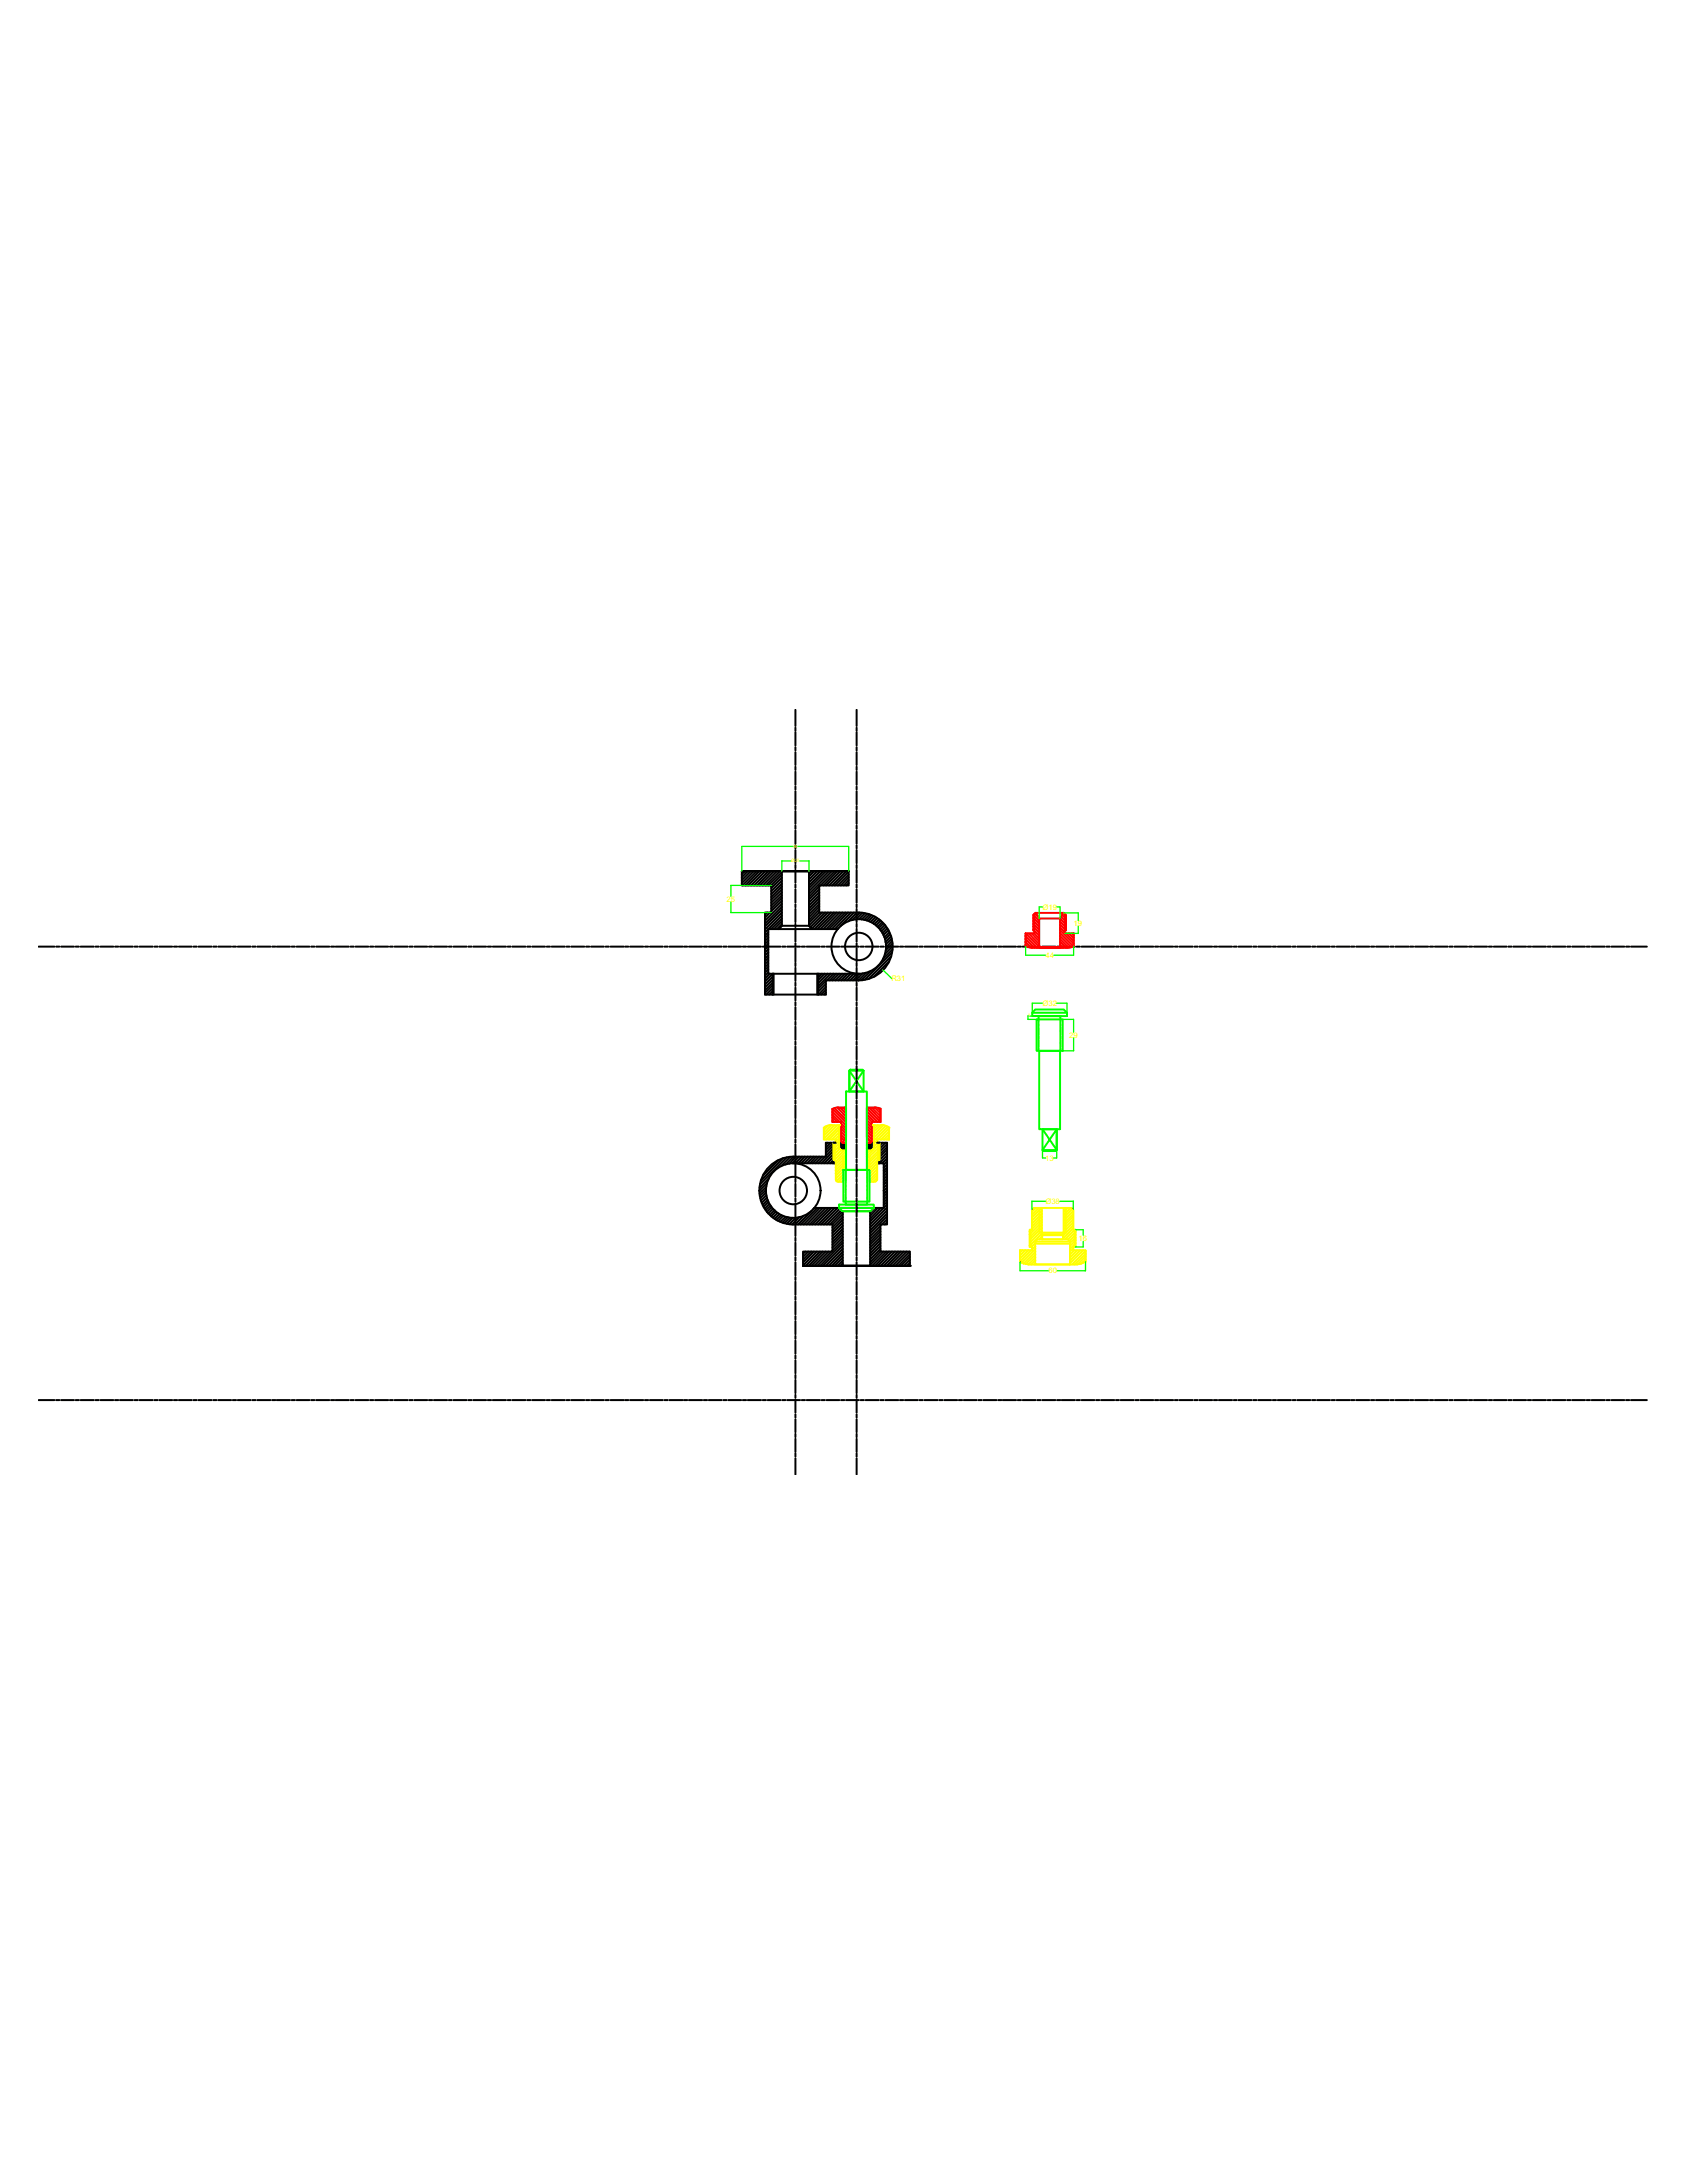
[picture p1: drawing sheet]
<svg xmlns="http://www.w3.org/2000/svg" width="216mm" height="279mm" viewBox="0 0 216 279" stroke-linecap="round" stroke-linejoin="round" font-family="sans-serif">
<defs><g id="words">
<g font-size="1" fill="#ff0">
<text x="93" y="115.4">25</text>
<text x="133.4" y="116.4">Ø19</text>
<text x="137.4" y="118.5">19</text>
<text x="114.1" y="125.6">R31</text>
<text x="133.8" y="122.6">44</text>
<text x="133.4" y="128.7">Ø32</text>
<text x="136.8" y="132.8">29</text>
<text x="133.8" y="148.5">13</text>
<text x="133.8" y="154.1">Ø38</text>
<text x="138" y="158.8">16</text>
<text x="134.2" y="163">60</text>
</g>
<g font-size=".6" fill="#ff0">
<text x="101.2" y="110.4">Ø25</text>
<text x="101.5" y="108.5">98</text>
<text x="131.6" y="130.2">3</text>
</g>
</g></defs>
<!-- layer: 0 -->
<g fill="none" stroke="#000" stroke-width=".25">
<path d="M101.8 90.8v2.1M101.8 93.1v.5M101.8 93.7v1.7M101.8 95.6v.5M101.8 96.3v1.6M101.8 98.1v.5M101.8 98.8v1.7M109.6 90.8v2.1M109.6 93.1v.5M109.6 93.7v1.7M109.6 95.6v.5M109.6 96.3v1.6"/>
<path d="M109.6 98.1v.5M109.6 98.8v1.7M94.9 111.5v1.8h3.8v3.5h-.8v10.5h7.8v-1.8h4.2l1-1M95 111.5h-.1M95.4 111.5l-.5 .4M95.7 111.5l-.8 .8M96.1 111.5l-1.2 1.1M96.5 111.5l-1.6 1.5M96.8 111.5l-1.8 1.8M97.2 111.5l-1.8 1.8M97.6 111.5l-1.9 1.8M97.9 111.5l-1.8 1.8"/>
<path d="M98.2 116.8l-.3 .3M98.3 111.5l-1.8 1.8M98.3 119.3l-.4 .4M98.3 119.6l-.4 .5M98.5 116.8l-.6 .7M98.7 111.5l-1.8 1.8M99 111.5l-1.8 1.8M99.4 111.5l-1.8 1.8M99.8 111.5l-1.8 1.8M100.1 118.5h3.4l.5 .4h-4.4zM100.1 111.6l-1.8 1.7M100.1 112l-1.4 1.3"/>
<path d="M100.1 112.4l-1.4 1.3M100.1 112.7l-1.4 1.3M100.1 113.1l-1.4 1.3M100.1 113.5l-1.4 1.3M100.1 113.8l-1.4 1.3M100.1 114.2l-1.4 1.3M100.1 114.6l-1.4 1.3M100.1 114.9l-1.4 1.4M100.1 115.3l-1.4 1.3M100.1 115.7l-2.2 2.2M100.1 116.1l-2.2 2.1M100.1 116.4l-2.2 2.2"/>
<path d="M100.1 116.8l-2.2 2.2M100.1 117.2l-2.2 2.1M100.1 117.6l-1.4 1.3M100.1 117.9l-1.1 1M100.1 118.3l-.7 .6M101.8 100.7v.3M101.8 101.3v1.7M101.8 103.2v.4M101.8 103.8v1.7M101.8 105.7v.4M101.8 106.3v1.7M101.8 108.2v.4"/>
<path d="M101.8 108.8v1.7M101.8 110.7v.4M101.8 111.3v1.7M101.8 113.2v.4M101.8 113.8v1.7M101.8 115.7v.4M101.8 116.3v1.7M101.8 118.2v.5M101.8 118.9v1.6M103.9 111.5l-.4 .3M104.2 111.5l-.7 .7M104.6 111.5l-1.1 1.1"/>
<path d="M104.8 113.5l-1.3 1.3M104.8 113.8l-1.3 1.3M104.8 114.2l-1.3 1.3M104.8 114.6l-1.3 1.3M104.8 114.9l-1.3 1.4M104.8 115.3l-1.3 1.3M104.8 115.7l-1.3 1.3M104.8 116l-1.3 1.4M104.8 116.4l-1.3 1.4M104.8 116.8l-1.3 1.3M104.8 116.8h5.1M105 111.5l-1.5 1.4"/>
<path d="M105.2 116.8l-1.7 1.7M105.4 111.5l-1.9 1.8M105.6 116.8l-1.9 1.9M105.7 111.5l-2.2 2.2M105.9 116.8l-2 2.1M106.1 111.5l-2.6 2.5M106.3 116.8l-2 2.1M106.5 111.5l-3 2.9M106.7 116.8l-2.1 2.1M106.8 111.5l-1.8 1.8M107 116.8l-2 2.1M107.2 111.5l-1.8 1.8"/>
<path d="M107.2 118.9h-3.2l-.5-.4v-7h-3.4v7l-.5 .4h-1.3v5.7h6.3M107.3 118.8l-.1 .1M107.4 116.8l-2 2.1M107.6 111.5l-1.9 1.8M107.8 116.8l-2.1 2.1M107.9 111.5l-1.8 1.8M108.2 116.8l-2.1 2.1M108.3 111.5l-1.8 1.8M108.5 116.8l-2 2.1M108.6 111.5h-13.7h13.7M108.6 111.5v1.8h-3.8v3.5M108.6 111.5l-1.8 1.8"/>
<path d="M108.6 111.9l-1.4 1.4M108.6 112.3l-1 1M108.6 112.6l-.6 .7M108.6 113l-.3 .3M108.9 116.8l-2.1 2.1M109.3 116.8l-1.7 1.7M109.6 100.7v.3M109.6 101.3v1.7M109.6 103.2v.4M109.6 103.8v1.7M109.6 105.7v.4M109.6 106.3v1.7"/>
<path d="M109.6 108.2v.4M109.6 108.8v1.7M109.6 110.7v.4M109.6 111.3v1.7M109.6 113.2v.4M109.6 113.8v1.7M109.6 115.7v.4M109.6 116.3v1.7M109.6 118.2v.5M109.6 118.9v1.6M109.7 116.8l-1.1 1.1M109.9 116.8a4.3 4.3 0 0 1 4.3 4.3 4.3 4.3 0 0 1-4.3 4.4"/>
<path d="M110 116.8l-.9 .9M110.3 116.8l-.8 .9M110.7 116.9l-.8 .7M111 117l-.7 .7M111.3 117.1l-.7 .6M111.5 117.1l-.6 .7M111.8 117.3l-.6 .6M112 117.4l-.6 .6M112.3 117.5l-.6 .7M112.5 117.7l-.6 .6M112.7 117.9l-.6 .5M112.9 118l-.6 .6"/>
<path d="M113.1 118.2l-.6 .6M113.2 118.4l-.6 .6M113.4 118.6l-.6 .6M113.6 118.8l-.7 .7M113.7 119.1l-.6 .6M113.8 119.3l-.6 .7M113.9 119.6l-.6 .6M114 119.8l-.7 .8M4.9 121.2h2.1M7.2 121.2h.4M7.8 121.2h1.7M9.7 121.2h.4"/>
<path d="M10.3 121.2h1.7M12.2 121.2h.4M12.9 121.2h1.6M14.7 121.2h.4M15.4 121.2h1.6M17.2 121.2h.4M17.9 121.2h1.6M19.8 121.2h.4M20.4 121.2h1.6M22.3 121.2h.4M22.9 121.2h1.6M24.8 121.2h.4"/>
<path d="M25.4 121.2h1.7M27.3 121.2h.4M27.9 121.2h1.7M29.8 121.2h.4M30.4 121.2h1.7M32.3 121.2h.4M32.9 121.2h1.7M34.8 121.2h.4M35.4 121.2h1.7M37.3 121.2h.4M38 121.2h1.6M39.8 121.2h.4"/>
<path d="M40.5 121.2h1.6M42.4 121.2h.4M43 121.2h1.6M44.9 121.2h.4M45.5 121.2h1.6M47.4 121.2h.4M48 121.2h1.7M49.9 121.2h.4M50.5 121.2h1.7M52.4 121.2h.4M53 121.2h1.7M54.9 121.2h.4"/>
<path d="M55.5 121.2h1.7M57.4 121.2h.4M58 121.2h1.7M59.9 121.2h.5M60.6 121.2h1.6M62.4 121.2h.5M63.1 121.2h1.7M65 121.2h.3M65.6 121.2h1.7M67.5 121.2h.4M68.1 121.2h1.7M70 121.2h.4"/>
<path d="M70.6 121.2h1.7M72.5 121.2h.4M73.1 121.2h1.7M75 121.2h.4M75.6 121.2h1.7M77.5 121.2h.4M78.1 121.2h1.7M80 121.2h.4M80.6 121.2h1.7M82.5 121.2h.5M83.2 121.2h1.6M85 121.2h.5"/>
<path d="M85.7 121.2h1.7M87.5 121.2h.5M88.2 121.2h1.7M90.1 121.2h.4M90.7 121.2h1.7M92.6 121.2h.4M93.2 121.2h1.7M95.1 121.2h.4M95.7 121.2h1.7M97.6 121.2h.4M98.2 121.2h1.7M98.3 120l-.4 .4"/>
<path d="M98.3 120.4l-.4 .4M98.3 120.8l-.4 .4M98.3 121.1l-.4 .4M98.3 121.5l-.4 .4M98.3 121.9l-.4 .4M98.3 122.3l-.4 .4M98.3 122.6l-.4 .4M98.3 123l-.4 .4M98.3 123.4l-.4 .4M98.3 123.7l-.4 .4M98.3 124.1l-.4 .4M98.3 124.5l-.4 .4"/>
<path d="M98.5 124.6l-.6 .7M98.9 125.3v-.7h.1v2.7M98.9 124.6l-1 1M98.9 125l-1 1M98.9 125.4l-1 1M98.9 125.8l-1 .9M98.9 126.1l-1 1M98.9 126.5l-.8 .8M98.9 126.9l-.4 .4M98.9 127.3h-.1M98.9 125.5v.9M98.9 126.6v.7"/>
<path d="M100.1 121.2h.4M100.7 121.2h1.7M101.8 120.7v.5M101.8 121.4v1.7M101.8 123.2v.5M101.8 123.9v1.7M101.8 125.8v.4M101.8 126.4v1.7M101.8 128.3v.4M101.8 128.9v1.7M101.8 130.8v.4M101.8 131.4v1.7"/>
<path d="M101.8 133.3v.4M101.8 133.9v1.7M101.8 135.8v.4M101.8 136.4v1.7M101.8 138.3v.4M101.8 138.9v1.7M102.6 121.2h.4M103.2 121.2h1.7M104.6 124.6h.1v.7M104.6 124.6v2.7M104.7 125.5v.9M104.7 126.6v.7"/>
<path d="M104.7 124.6h5.2M104.8 124.6l-.1 .1M105.1 121.2h.5M105.2 124.6l-.5 .5M105.5 124.6l-.8 .8M105.7 125.6l-1 .9M105.7 125.9l-1 1M105.7 126.3l-.9 1M105.7 126.7l-.6 .6M105.7 127l-.2 .3M105.8 121.2h1.6M105.9 124.6l-1.2 1.2"/>
<path d="M106.3 124.6l-1.6 1.6M106.7 124.6l-.9 .9M107 124.6l-.8 .9M107.4 124.6l-.9 .9M107.6 121.2h.5M107.8 124.6l-.9 .9M108.1 124.6l-.8 .9M108.3 121.2h1.6M108.5 124.6l-.8 .9M108.9 124.6l-.9 .9M109.2 124.6l-.8 .9M109.6 124.6l-.8 .9"/>
<path d="M109.6 120.7v.5M109.6 121.4v1.7M109.6 123.2v.5M109.6 123.9v1.7M109.6 125.8v.4M109.6 126.4v1.7M109.6 128.3v.4M109.6 128.9v1.7M109.6 130.8v.4M109.6 131.4v1.7M109.6 133.3v.4M109.6 133.9v1.7"/>
<path d="M109.6 135.8v.4M109.6 136.4v1.7M109.6 138.3v.4M109.6 138.9v1.7M110 124.6l-.8 .9M110.1 121.2h.5M110.4 124.6l-.9 .9M110.8 121.2h1.7M111.5 124.2l-1.2 1.2M112.7 121.2h.4M113.3 121.2h1.7M113.8 123.1l-2 1.9"/>
<path d="M114 122.5l-2.8 2.8M114.1 120.1l-.7 .8M114.1 122l-3.4 3.4M114.2 120.4l-.8 .8M114.2 120.8l-.8 .8M114.2 121.1l-1 1M114.2 121.5l-1.2 1.2M115.2 121.2h.4M115.8 121.2h1.7M117.7 121.2h.4M118.3 121.2h1.7M120.2 121.2h.4"/>
<path d="M120.8 121.2h1.7M122.7 121.2h.4M123.3 121.2h1.7M125.2 121.2h.4M125.8 121.2h1.7M127.7 121.2h.5M128.3 121.2h1.7M130.2 121.2h.5M130.9 121.2h1.6M132.7 121.2h.5M133.4 121.2h1.7M135.3 121.2h.4"/>
<path d="M135.9 121.2h1.7M137.8 121.2h.4M138.4 121.2h1.7M140.3 121.2h.4M140.9 121.2h1.7M142.8 121.2h.4M143.4 121.2h1.7M145.3 121.2h.4M146 121.2h1.6M147.8 121.2h.4M148.4 121.2h1.7M150.4 121.2h.3"/>
<path d="M150.9 121.2h1.7M152.9 121.2h.4M153.5 121.2h1.6M155.3 121.2h.5M156 121.2h1.7M157.9 121.2h.4M158.5 121.2h1.7M160.4 121.2h.4M161 121.2h1.7M162.9 121.2h.4M163.5 121.2h1.7M165.4 121.2h.4"/>
<path d="M166 121.2h1.7M167.9 121.2h.4M168.6 121.2h1.6M170.4 121.2h.4M171.1 121.2h1.6M172.9 121.2h.4M173.6 121.2h1.6M175.5 121.2h.4M176.1 121.2h1.6M178 121.2h.4M178.6 121.2h1.7M180.5 121.2h.4"/>
<path d="M181.1 121.2h1.7M183 121.2h.4M183.6 121.2h1.7M185.5 121.2h.4M186.1 121.2h1.7M188 121.2h.4M188.6 121.2h1.7M190.5 121.2h.5M191.2 121.2h1.6M193 121.2h.4M193.7 121.2h1.6M195.5 121.2h.4"/>
<path d="M196.2 121.2h1.7M198.1 121.2h.4M198.7 121.2h1.6M200.6 121.2h.4M201.2 121.2h1.6M203.1 121.2h.4M203.7 121.2h1.7M205.6 121.2h.4M206.2 121.2h1.7M208.1 121.2h.4M208.7 121.2h2.1M98 152.7l-.7 .7"/>
<path d="M98 152.3l-.8 .8M98.1 153l-.7 .7M98.1 151.9l-.9 .8M98.2 153.3l-.7 .7M98.2 151.4l-1 1M98.2 153.6l-.6 .6M98.3 153.8l-.6 .6M98.4 150.8l-1.2 1.2M98.5 154.1l-.6 .6M98.6 154.3l-.6 .6M98.7 154.5l-.5 .6M98.9 154.7l-.6 .6"/>
<path d="M99.1 154.9l-.6 .6M99.3 155.1l-.6 .6M99.5 155.2l-.6 .6M99.6 148.5l-2 2M99.7 155.4l-.6 .6M100 155.5l-.7 .6M100.2 148.3l-2.8 2.8M100.2 155.6l-.6 .7M100.5 155.7l-.6 .7M100.7 148.1l-3.4 3.5M100.8 155.8l-.7 .7M101.1 155.9l-.7 .6"/>
<path d="M101.1 148.1l-1.2 1.2M101.5 155.9l-.8 .7M101.5 148.9h5.2M101.5 156.7h5M101.5 148a4.3 4.3 0 0 0-4.3 4.4 4.3 4.3 0 0 0 4.3 4.3M101.8 140.8v.5M101.8 141.5v1.6M101.8 143.3v.5M101.8 144v1.6M101.8 145.8v.5M101.8 146.5v1.7M101.8 148.4v.4"/>
<path d="M101.8 149v1.7M101.8 150.9v.4M101.8 151.5v1.7M101.8 153.4v.4M101.8 154v1.7M101.8 155.9v.4M101.8 156.5v1.7M101.8 158.4v.4M101.8 159v1.7M101.9 155.9l-.9 .8M101.9 148l-.9 .9M102.3 148l-.9 .9"/>
<path d="M102.3 155.8l-.9 .9M102.6 148l-.8 .9M102.9 155.6l-1.1 1.1M103 148l-.8 .9M103.4 148l-.9 .9M103.7 148l-.8 .9M103.9 155l-1.8 1.7M104.1 148l-.8 .9M104.5 148l-.8 .9M104.6 154.6l-2.1 2.1M104.8 148l-.8 .9M104.9 154.6l-2 2.1"/>
<path d="M105.2 148l-.8 .9M105.3 154.6l-2.1 2.1M105.6 148l-.8 .9M105.7 154.6l-2.1 2.1M105.9 146.3l-.2 .2M106.1 154.6l-2.1 2.1M106.3 146.3l-.6 .6M106.4 154.6l-2.1 2.1M106.5 156.7v3.5h-3.7v1.8M106.7 148.2v.7h.1M106.7 148.8l-.1 .1M106.7 148.5l-.5 .4"/>
<path d="M106.7 148.1l-.8 .8M106.7 147.7l-1.2 1.2M106.7 147.3l-1.6 1.6M106.7 147l-1 1M106.7 146.6l-1 1M106.7 146.9v-.6l-1 .9M106.7 147.2v.8M106.8 154.6l-2.1 2.1M106.8 146.3v2.6M106.8 148.9h.2M107 146.3h-1.3v1.7h-4.2l-1 1.1M107.2 154.6l-2.1 2.1"/>
<path d="M107.4 146.7l.5 .5M107.4 146.3l.9 .9M107.4 145.9l.9 1M107.4 145.5l.1 .2M107.4 145.2l.1 .1M107.4 144.8l.1 .1M107.4 144.4l.1 .2M107.4 144.1l.1 .1M107.5 154.7l-2.1 2M107.5 144.1l-.1 .1M107.5 144.5l-.1 .1M107.5 144.9l-.1 .1"/>
<path d="M107.5 145.2l-.1 .2M107.5 145.6l-.1 .1M107.5 146l-.1 .1M107.6 154.9l-1.8 1.8M107.7 146.1l-.3 .4M107.9 155h3.5v7h-3.5zM107.9 159.9l-2.2 2.1M107.9 159.5l-2.6 2.5M107.9 159.1l-2.9 2.9M107.9 158.8l-1.4 1.3M107.9 158.4l-1.4 1.3M107.9 158l-1.4 1.3"/>
<path d="M107.9 157.6l-1.4 1.4M107.9 157.3l-1.4 1.3M107.9 156.9l-1.4 1.3M107.9 156.5l-1.4 1.3M107.9 156.1l-1.4 1.4M107.9 155.8l-1.4 1.3M107.9 155.4l-1.4 1.3M107.9 155l-1.7 1.7M108 146.3l-.6 .6M108.1 146.3l.2 .2M108.3 146.3l-.8 .8M108.3 146.7l-.6 .5"/>
<path d="M108.3 147l-.2 .2M109.6 140.8v.5M109.6 141.5v1.6M109.6 143.3v.5M109.6 144v1.6M109.6 145.8v.5M109.6 146.5v1.7M109.6 148.4v.4M109.6 149v1.7M109.6 150.9v.4M109.6 151.5v1.7M109.6 153.4v.4"/>
<path d="M109.6 154v1.7M109.6 155.9v.4M109.6 156.5v1.7M109.6 158.4v.4M109.6 159v1.7M110.9 146.9l.3 .3M110.9 146.5l.7 .7M111 146.3l.8 .7M111.3 146.3l-.4 .3M111.4 146.3l.4 .4M111.6 146.1l.2 .2M111.7 145.8l.1 .2"/>
<path d="M111.7 145.1l.1 .1M111.7 144.7l.1 .2M111.7 144l.1 .1M111.8 144.2l-.1 .2 .1 .1M111.8 144.6l-.1 .1M111.8 144.9l-.1 .2M111.8 145.3l-.1 .2 .1 .1M111.8 145.7l-.1 .1M111.8 146.1l-.9 .9M111.8 146.4l-.7 .8M111.8 146.8l-.4 .4M112 154.6l-.6 .6"/>
<path d="M112.3 148.9h.8v5.7h-8.9l-.1 .1M112.3 146.3h1.2v10.4h-.8v3.5h3.7v1.8M112.3 154.6l-.9 1M112.4 146.3v2.6h.2v-.7M112.6 146.3v.6M112.6 147.2v.8M112.6 146.3h.1M112.7 159.9l-1.3 1.3M112.7 159.5l-1.3 1.3M112.7 159.1l-1.3 1.3M112.7 158.7l-1.3 1.4M112.7 158.4l-1.3 1.3"/>
<path d="M112.7 158l-1.3 1.3M112.7 157.6l-1.3 1.4M112.7 157.3l-1.3 1.3M112.7 156.9l-1.3 1.3M112.7 154.6l-1.3 1.4M112.9 146.3l-.3 .3M113.3 146.3l-.7 .7M113.5 156.4l-.3 .3M113.5 156l-.7 .7M113.5 155.7l-2.1 2.1M113.5 155.3l-2.1 2.2M113.5 154.9l-2.1 2.2"/>
<path d="M113.5 154.6l-2.1 2.1M113.5 154.2l-2.1 2.1M113.5 153.8l-.4 .4M113.5 153.5l-.4 .4M113.5 153.1l-.4 .4M113.5 152.7l-.4 .4M113.5 152.4l-.4 .4M113.5 152l-.4 .4M113.5 151.6l-.4 .4M113.5 151.2l-.4 .4M113.5 150.9l-.4 .4M113.5 150.5l-.4 .4"/>
<path d="M113.5 150.1l-.4 .4M113.5 149.7l-.4 .5M113.5 149.4l-.4 .4M113.5 149l-.4 .4M113.5 148.6l-.4 .5M113.5 148.3l-.6 .6M113.5 147.9l-.9 1M113.5 147.5l-.9 1M113.5 147.2l-.9 .9M113.5 146.8l-.9 1M113.5 146.4l-.9 1M4.9 179.2h2.1"/>
<path d="M7.2 179.2h.4M7.8 179.2h1.7M9.7 179.2h.4M10.3 179.2h1.7M12.2 179.2h.4M12.9 179.2h1.6M14.7 179.2h.4M15.4 179.2h1.6M17.2 179.2h.4M17.9 179.2h1.6M19.8 179.2h.4M20.4 179.2h1.6"/>
<path d="M22.3 179.2h.4M22.9 179.2h1.6M24.8 179.2h.4M25.4 179.2h1.7M27.3 179.2h.4M27.9 179.2h1.7M29.8 179.2h.4M30.4 179.2h1.7M32.3 179.2h.4M32.9 179.2h1.7M34.8 179.2h.4M35.4 179.2h1.7"/>
<path d="M37.3 179.2h.4M38 179.2h1.6M39.8 179.2h.4M40.5 179.2h1.6M42.4 179.2h.4M43 179.2h1.6M44.9 179.2h.4M45.5 179.2h1.6M47.4 179.2h.4M48 179.2h1.7M49.9 179.2h.4M50.5 179.2h1.7"/>
<path d="M52.4 179.2h.4M53 179.2h1.7M54.9 179.2h.4M55.5 179.2h1.7M57.4 179.2h.4M58 179.2h1.7M59.9 179.2h.5M60.6 179.2h1.6M62.4 179.2h.5M63.1 179.2h1.7M65 179.2h.3M65.6 179.2h1.7"/>
<path d="M67.5 179.2h.4M68.1 179.2h1.7M70 179.2h.4M70.6 179.2h1.7M72.5 179.2h.4M73.1 179.2h1.7M75 179.2h.4M75.6 179.2h1.7M77.5 179.2h.4M78.1 179.2h1.7M80 179.2h.4M80.6 179.2h1.7"/>
<path d="M82.5 179.2h.5M83.2 179.2h1.6M85 179.2h.5M85.7 179.2h1.7M87.5 179.2h.5M88.2 179.2h1.7M90.1 179.2h.4M90.7 179.2h1.7M92.6 179.2h.4M93.2 179.2h1.7M95.1 179.2h.4M95.7 179.2h1.7"/>
<path d="M97.6 179.2h.4M98.2 179.2h1.7M100.1 179.2h.4M100.7 179.2h1.7M101.8 160.9v.4M101.8 161.5v1.7M101.8 163.4v.4M101.8 164v1.7M101.8 165.9v.5M101.8 166.6v1.6M101.8 168.4v.5M101.8 169.1v1.7"/>
<path d="M101.8 171v.4M101.8 171.6v1.7M101.8 173.5v.4M101.8 174.1v1.7M101.8 176v.4M101.8 176.6v1.7M101.8 178.5v.4M101.8 179.1v1.7M102.6 179.2h.4M102.8 162h13.6h-13.6M103.1 160.2l-.3 .3M103.2 179.2h1.7"/>
<path d="M103.4 160.2l-.6 .7M103.8 160.2l-1 1M104.2 160.2l-1.4 1.4M104.5 160.2l-1.7 1.8M104.9 160.2l-1.8 1.8M105.1 179.2h.5M105.3 160.2l-1.8 1.8M105.6 160.2l-1.8 1.8M105.8 179.2h1.6M106 160.2l-1.8 1.8M106.4 160.2l-1.8 1.8M107.6 179.2h.5"/>
<path d="M107.9 161.7l-.3 .3M107.9 161.3l-.7 .7M107.9 161l-1.1 1M107.9 160.6l-1.4 1.4M107.9 160.2l-1.8 1.8M108.3 179.2h1.6M109.6 160.9v.4M109.6 161.5v1.7M109.6 163.4v.4M109.6 164v1.7M109.6 165.9v.5M109.6 166.6v1.6"/>
<path d="M109.6 168.4v.5M109.6 169.1v1.7M109.6 171v.4M109.6 171.6v1.7M109.6 173.5v.4M109.6 174.1v1.7M109.6 176v.4M109.6 176.6v1.7M109.6 178.5v.4M109.6 179.1v1.7M110.1 179.2h.5M110.8 179.2h1.7"/>
<path d="M112.7 160.2l-1.3 1.3M112.7 179.2h.4M113.1 160.2l-1.7 1.7M113.3 179.2h1.7M113.4 160.2l-1.8 1.8M113.8 160.2l-1.8 1.8M114.2 160.2l-1.9 1.8M114.5 160.2l-1.8 1.8M114.9 160.2l-1.8 1.8M115.2 179.2h.4M115.3 160.2l-1.8 1.8M115.6 160.2l-1.8 1.8"/>
<path d="M115.8 179.2h1.7M116 160.2l-1.8 1.8M116.4 160.2l-1.8 1.8M116.4 162h.1M116.4 161.6l-.3 .4M116.4 161.2l-.7 .8M116.4 160.9l-1.1 1.1M116.4 160.5l-1.4 1.5M117.7 179.2h.4M118.3 179.2h1.7M120.2 179.2h.4M120.8 179.2h1.7"/>
<path d="M122.7 179.2h.4M123.3 179.2h1.7M125.2 179.2h.4M125.8 179.2h1.7M127.7 179.2h.5M128.3 179.2h1.7M130.2 179.2h.5M130.9 179.2h1.6M132.7 179.2h.5M133.4 179.2h1.7M135.3 179.2h.4M135.9 179.2h1.7"/>
<path d="M137.8 179.2h.4M138.4 179.2h1.7M140.3 179.2h.4M140.9 179.2h1.7M142.8 179.2h.4M143.4 179.2h1.7M145.3 179.2h.4M146 179.2h1.6M147.8 179.2h.4M148.4 179.2h1.7M150.4 179.2h.3M150.9 179.2h1.7"/>
<path d="M152.9 179.2h.4M153.5 179.2h1.6M155.3 179.2h.5M156 179.2h1.7M157.9 179.2h.4M158.5 179.2h1.7M160.4 179.2h.4M161 179.2h1.7M162.9 179.2h.4M163.5 179.2h1.7M165.4 179.2h.4M166 179.2h1.7"/>
<path d="M167.9 179.2h.4M168.6 179.2h1.6M170.4 179.2h.4M171.1 179.2h1.6M172.9 179.2h.4M173.6 179.2h1.6M175.5 179.2h.4M176.1 179.2h1.6M178 179.2h.4M178.6 179.2h1.7M180.5 179.2h.4M181.1 179.2h1.7"/>
<path d="M183 179.2h.4M183.6 179.2h1.7M185.5 179.2h.4M186.1 179.2h1.7M188 179.2h.4M188.6 179.2h1.7M190.5 179.2h.5M191.2 179.2h1.6M193 179.2h.4M193.7 179.2h1.6M195.5 179.2h.4M196.2 179.2h1.7"/>
<path d="M198.1 179.2h.4M198.7 179.2h1.6M200.6 179.2h.4M201.2 179.2h1.6M203.1 179.2h.4M203.7 179.2h1.7M205.6 179.2h.4M206.2 179.2h1.7M208.1 179.2h.4M208.7 179.2h2.1M101.8 181v.4M101.8 181.7v1.6"/>
<path d="M101.8 183.5v.4M101.8 184.2v1.6M101.8 186v.4M101.8 186.6v2.1M109.6 181v.4M109.6 181.7v1.6M109.6 183.5v.4M109.6 184.2v1.6M109.6 186v.4M109.6 186.6v2.1"/>
<circle cx="109.9" cy="121.1" r="3.5"/>
<circle cx="109.9" cy="121.1" r="1.76"/>
<circle cx="101.5" cy="152.4" r="3.5"/>
<circle cx="101.5" cy="152.4" r="1.76"/>
</g>
<g fill="#000" stroke="#000" stroke-width=".13">
<circle cx="109.9" cy="125.5" r=".07"/>
<circle cx="97.2" cy="152.4" r=".07"/>
<circle cx="113.1" cy="152.4" r=".07"/>
</g>
<g fill="none" stroke="#f00" stroke-width=".25">
<path d="M131.3 119.5v1.7M131.3 119.8l1.4 1.5M131.3 119.5l1.7 1.7M131.3 119.5h1.1M131.6 119.5l1.4 1.4M132 119.5l1 1M132.2 118.6l.8 .8M132.2 118.2l.8 .8M132.2 117.9l.8 .7M132.2 117.5l.8 .7M132.2 117.1l.8 .8M132.2 119l.1 .1"/>
<path d="M132.4 119.1h-.2v-2l.4-.3 .4 .8v3.7h2.7v-3.7l.4-.8 .3 .3v2h-.1v.4h1.1v1.6M132.4 119.5l.6 .6M132.4 119.1l.6 .6M132.4 117v.5M132.4 117.6v.4M132.4 118.1v.4M132.4 118.6v.9M132.4 116.9l.6 .5M132.6 116.8h3.5M133 117.6h2.7l.7 .7M135.7 118.3l.7 .8M135.7 117.9l.7 .8"/>
<path d="M135.7 119.8l1.4 1.4M135.7 119.4l1.7 1.7M135.7 119l1.7 1.8M135.7 118.7l.6 .6M135.8 117.3l.6 .7M135.9 117.1l.5 .5M136 116.9l.4 .3M136.3 117v.5M136.3 117.6v.4M136.3 118.1v.4M136.3 118.6v.5M136.5 119.5l.9 .9"/>
<path d="M136.8 119.5l.6 .6M137.2 119.5l.2 .2M131.3 120.9l.3 .3M131.3 120.6l.7 .7M131.3 120.2l1.1 1.1M135.7 120.9l.3 .4M135.7 120.5l.7 .8M135.7 120.2l1.1 1.1M137.4 121.1l-.8 .2h-4.5l-.8-.2M106.5 141.9v1.7h1.1v.9M106.5 142.3l1.8 1.7M106.5 142.7l1 .9"/>
<path d="M106.5 143l.6 .6M106.5 143.4l.3 .2M106.6 141.9l1.7 1.7M106.8 141.9l1.5 1.4M107.2 141.8l1.1 1.1M107.3 141.8h1M107.3 141.7l-.8 .2M107.5 144l.8 .8M107.5 144.4l.8 .7M107.5 144.7l.8 .8M107.5 145.1l.6 .7M107.5 145.5l.5 .5"/>
<path d="M107.5 145.8l.4 .4M107.5 141.8l.8 .7M107.6 143.8l.7 .6M107.6 144.6v.4M107.6 145.1v.4M107.6 145.6v.5M107.8 146.3h.5M107.9 141.8l.4 .4M108.3 141.8v3.7l-.4 .8-.4-.3v-2h.1M108.3 141.8h.1M110.9 143.7l.8 .8M110.9 144.1l.8 .8"/>
<path d="M110.9 144.4l.8 .8M110.9 144.8l.8 .8M110.9 145.2l.8 .8M110.9 141.9l1.8 1.7M110.9 142.2l1.4 1.4M110.9 142.6l1 1M110.9 143l.7 .6M110.9 143.3l.7 .7M110.9 146.3h.5M111 145.6l.5 .5M111.2 141.8l1.5 1.5M111.6 141.8l1.1 1.1"/>
<path d="M111.6 143.6h1.1M111.6 143.6v.9M111.6 144.6v.4M111.6 145.1v.4M111.6 145.6v.5M111.6 144l.1 .1M111.9 141.8h-1v3.7l.5 .8 .3-.3v-2h-.1M111.9 141.7l.8 .2M112 141.8l.7 .7M112.4 141.9l.3 .2M112.7 141.9v1.7"/>
</g>
<path d="M135.6 121.3l.1-.1v.1v.1z" fill="#f00" stroke="#f00" stroke-width=".13"/>
<g fill="none" stroke="#ff0" stroke-width=".25">
<path d="M105.4 145.8v-1.4v1.4h1.6v.5h-.3v2.2h.1l.2 .1v2.4l.2 .3h.7v-.3M106 144.1l-.6 .6M106.4 144l-1 1M106.5 144h1h-.1v2.9v-.2M106.5 144l-.6 .1-.5 .2M106.7 146.3h.1v.2M106.8 144l-1.4 1.4M106.8 146.6v.5M106.8 147.2v.4M106.8 147.7v.4M106.8 148.2v.3M107.2 144l-1.8 1.8"/>
<path d="M107.4 146l-.7 .7M107.4 146.4l-.7 .7M107.4 146.8l-.7 .6M107.4 144.2l-1.7 1.6M107.4 144.5l-1.3 1.3M107.4 144.9l-.9 .9M107.4 145.3l-.6 .5M107.4 145.7l-.4 .4M107.4 146.9l.2 .3M107.5 147l-.8 .8M107.6 147.2l-.9 1M107.6 147.2h.7l-.1 .8"/>
<path d="M107.9 148.3v-.3h.4l-.1 3.3M107.9 148.4l-.9 1M107.9 149.9l-.9 1M107.9 150.3l-.9 .9M107.9 150.6l-.6 .7M107.9 151l-.2 .3M107.9 148.4v.4M107.9 148.9v.5M107.9 149.4v.5M107.9 150v.4M107.9 150.5v.4M108 147.2l-1.2 1.3"/>
<path d="M108.2 148.1l-.3 .3M108.2 148.5l-1.2 1.3M108.2 148.9l-1.2 1.3M108.2 149.3l-1.2 1.2M108.2 149.6l-.1 .1M108.3 147.3l-1.3 1.4M108.3 147.7l-1.3 1.3M111 147.2l-.1 .1M111.3 148.3v-.3h-.4l.1 3.3M111.3 148.4v.4M111.3 148.9v.5M111.3 149.4v.5"/>
<path d="M111.3 150v.4M111.3 150.5v.4M111.4 147.2l-.5 .5M112 144l-.2 .1M112.3 146l-.5 .3M112.3 148.9l-1 1M112.3 149.3l-1 .9M112.3 149.6l-1 1M112.3 150l-1 1M112.3 150.4l-.9 .9M112.3 150.7l-.6 .6M112.3 144l-.5 .5"/>
<path d="M112.3 146.3l-.5 .4M112.4 146.3v.2M112.4 146.6v.5M112.4 147.2v.4M112.4 147.7v.4M112.4 148.2v.3M112.6 146.4l-1.6 1.6M112.6 146.8l-1.6 1.5M112.6 147.2l-1.6 1.5M112.6 147.5l-1.6 1.6M112.6 147.9l-1.6 1.5M112.6 148.3l-1.5 1.4"/>
<path d="M112.7 144l-.9 .9M112.8 144h-1.1h.1v2.9l-.2 .3h-.7l.1 .8M112.8 144l.6 .1 .4 .2M113.1 144l-1.3 1.2M113.4 144.1l-1.6 1.5M113.6 144.2l-1.8 1.8M113.8 144.4v1.4h-1.5v.5h.3v2.2h-.2l-.1 .1v2.4l-.3 .3h-.7v-.3M113.8 144.4l-1.4 1.4M113.8 144.8l-1 1M113.8 145.2l-.7 .6M113.8 145.5l-.3 .3M131.9 157.4v.2"/>
<path d="M131.9 157.8v.4M131.9 158.3v.4M131.9 158.8v.4M131.9 159.3v.3M132 157.4l-.2 .2M132.5 158.9h4.4v2.9h-4.4zM132.5 159.1l-.5 .5M132.5 159.5l-.4 .4M132.5 159.9l-1.8 1.7M132.6 154.6l-.5 .5M133 154.6l-.9 .9M133 157.6v.2h3.4v-.2"/>
<path d="M133 154.6v.2M133 154.9v.5M133 155.4v.5M133 156v.4M133 156.5v.4M133 157v.4M133.3 154.9l-1.2 1.3M133.3 155.3l-1.2 1.3M133.3 155.7l-1.2 1.3M133.3 156.4l-1.5 1.6M133.3 156.8l-1.5 1.5M133.3 157.2l-1.5 1.5"/>
<path d="M133.3 157.6l-1.5 1.5M133.3 157.8v.3h2.8v-.3M133.3 156.1l-1.2 1.2M133.3 157.9l-1.5 1.6M133.4 158.1h2.6v.5h-2.6zM133.4 158.2l-.4 .4M133.4 158.6h-.1M133.4 158.1h2.6M136.1 154.6v3.2h-2.8v-3.2l-1.2 1.2M136.3 154.6l-.2 .2M136.4 154.6v.2M136.4 154.9v.5"/>
<path d="M136.4 155.4v.5M136.4 156v.4M136.4 156.5v.4M136.4 157v.4M136.6 154.6l-.5 .5M136.7 158.6l.2 .3v.3h-4.4M136.7 158.6h-3.9l-.3 .3M137 154.6l-.9 .9M137.3 154.7l-1.2 1.2M137.4 155l-1.3 1.3M137.4 155.4l-1.3 1.2M137.4 155.7l-1.3 1.3"/>
<path d="M137.4 156.1l-1.3 1.3M137.4 156.5l-1.3 1.2M137.4 156.8l-1.4 1.4M137.4 157.2l-1.4 1.3M137.4 159.8l-.5 .4M137.5 157.4v.2M137.5 157.8v.4M137.5 158.3v.4M137.5 158.8v.4M137.5 159.3v.3M137.6 157.4l-1.3 1.2M137.7 157.6l-1 1"/>
<path d="M137.7 158l-.9 .8M137.7 158.4l-.8 .7M137.7 158.8l-.8 .7M137.7 159.1l-.8 .8M137.7 159.5l-.1 .1M130.6 161.4l.4 .3 .6 .1M130.8 160l-.3 .3M131.2 160l-.7 .7M131.6 161.8h6.3M131.6 160l-1.1 1.1M131.9 160l-1.4 1.5v-1.5h1.6v-.4h-.3v-2.2h.3v-2.6l.2-.2h4.8l.3 .2v2.6h.3v2.2h-.3v.4h1.5v1.5v-1.5M132.5 160.2l-1.5 1.6"/>
<path d="M132.5 160.6l-1.2 1.2M132.5 161l-.9 .8M132.5 161.3l-.5 .5M132.5 161.7l-.1 .1M137.5 160l-.6 .6M137.9 160l-1 1M138.2 160l-1.3 1.3M138.6 160l-1.7 1.7M138.9 160.1l-1.7 1.7M138.9 160.5l-1.4 1.3M138.9 160.8l-1 1M138.9 161.2l-.6 .6"/>
<path d="M138.9 161.5l-.5 .2-.5 .1"/>
</g>
<g fill="none" stroke="#0f0" stroke-width=".25">
<path d="M108.3 139.7h2.6v10h-2.6zM108.7 137h1.8l-1.8 2.7v-2.7l1.8 2.7M108.8 136.9h1.6l.1 .1v2.7h-1.8v-2.7zM132.1 129.6h4.5M132.5 129.2h3.6l.5 .4v.4h-4.5v-.4zM132.7 130.5h3.3v4h-3.3zM132.9 130.9v-.9h2.8v.9M132.9 131v.4M132.9 131.5v.4M132.9 132v.4M132.9 132.5v.4M132.9 133.1v.4"/>
<path d="M132.9 133.6v.4M132.9 134.1v.4M133 134.5h2.7v10h-2.7zM135.7 131v.4M135.7 131.5v.4M135.7 132v.4M135.7 132.5v.4M135.7 133.1v.4M135.7 133.6v.4M135.7 134.1v.4M107.4 154.2h4.4v.4l-.4 .4h-3.6l-.4-.4zM107.4 154.6h4.4"/>
<path d="M107.9 149.7h3.4v4.1h-3.4zM108.2 153.4v.8h2.8v-.8M108.2 149.7v.5M108.2 150.2v.5M108.2 150.7v.5M108.2 151.3v.4M108.2 151.8v.4M108.2 152.3v.4M108.2 152.9v.4M111 149.7v.5M111 150.2v.5M111 150.7v.5"/>
<path d="M111 151.3v.4M111 151.8v.4M111 152.3v.4M111 152.9v.4M133.4 144.5h1.8v2.7l-.1 .1h-1.6l-.1-.1zM133.4 144.5l1.8 2.7v-2.7l-1.8 2.7h1.8"/>
</g>
<!-- layer: AM_5 -->
<g fill="none" stroke="#0f0" stroke-width=".17">
<path d="M93.5 113.3h5.2M93.5 116.8h5.2M93.5 113.3v1.4M93.5 115.4v1.4M94.9 108.3v3.2M95 108.3h6.5M100.1 110.2v1.3M100.1 110.2h1.1M102.1 108.3h6.5v3.2M102.3 110.2h1.2M103.5 110.2v1.3M133.4 116.1h-.4v1.5"/>
<path d="M135.2 116.1h.4M135.7 116.1v1.5M136.1 116.8h1.9v1M138 118.5v1h-1.7M113 124.2l1.2 1.1M131.3 121.2v1.1h2.5M131.6 130.5h1.3M131.6 130h.1M132.9 130h-1.3v.4M133.4 128.4h-1.3v1.2M134.9 122.3h2.5M135.2 128.4h1.4v1.2"/>
<path d="M136 130.5h1.4v1.6M137.4 121.1v1.2M137.4 132.8v1.7h-1.4M132.1 153.7v1.1M132.1 153.8h1.7M133.4 147.2v1h.4M134.8 148.2h.4M135.2 147.2v1M135.6 153.8h1.8M137.4 153.7v1.1M137.7 157.4h.9v.7M138.6 158.9v.7h-.9"/>
<path d="M130.5 161.5v1.1h3.7M135.2 162.6h3.7M138.9 161.5v1.1"/>
</g>
<use href="#words"/>
</svg>
